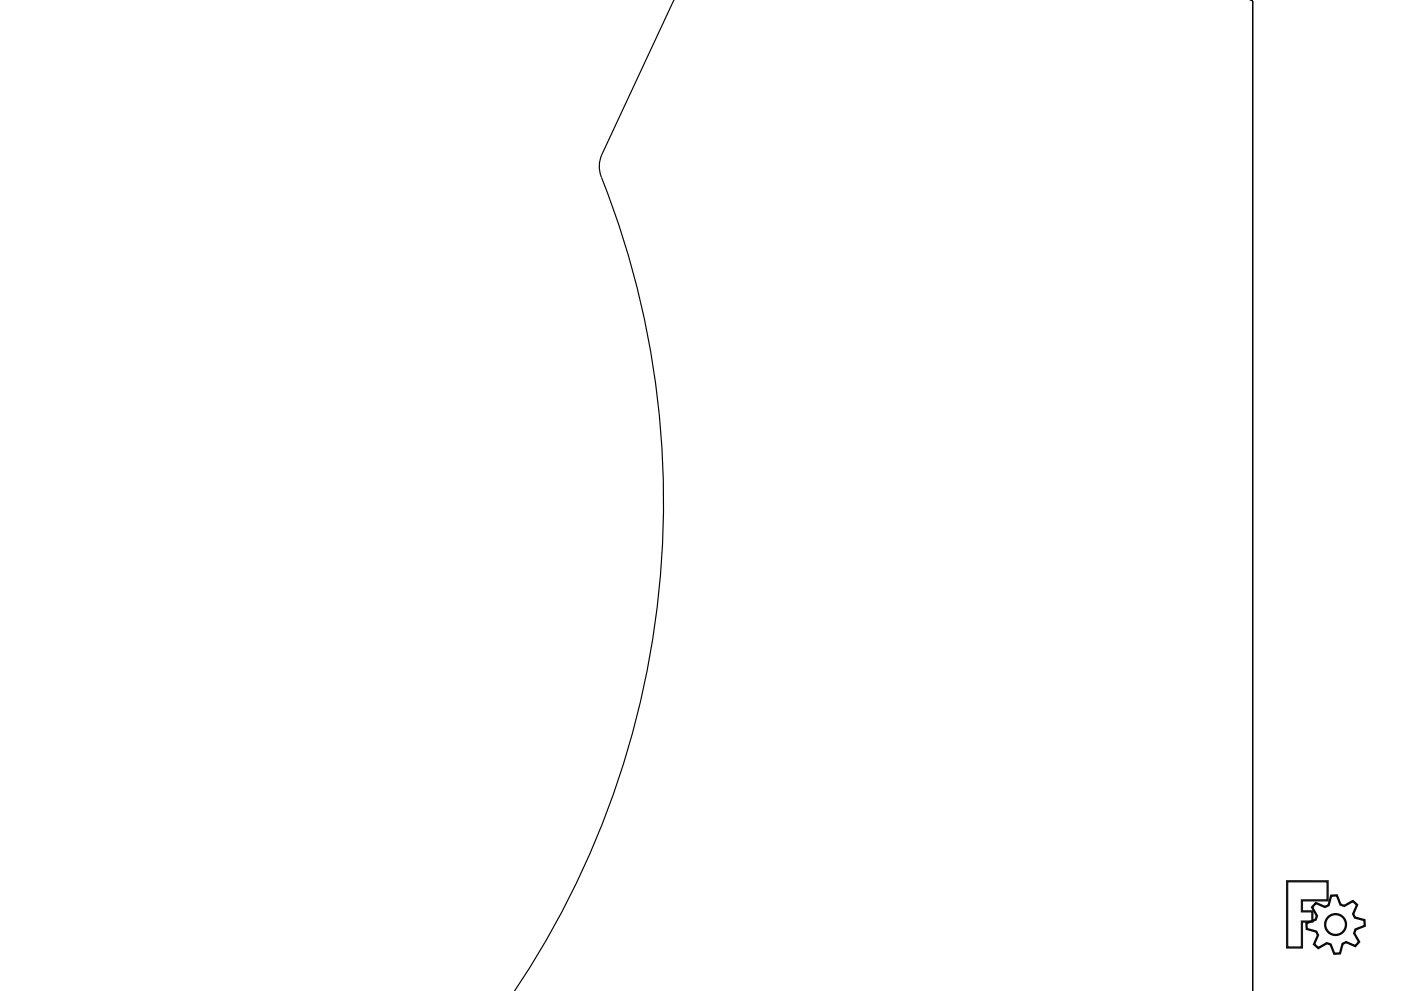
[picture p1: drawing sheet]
<svg xmlns="http://www.w3.org/2000/svg" width="420mm" height="297mm" viewBox="0 0 420 297" stroke-linecap="round" stroke-linejoin="round" font-family="sans-serif">
<path d="M386 264.2h12.2v5.7h-7.8v3.3h3.2v3h-3.2v7.8h-4.4z" fill="none" stroke="#161616" stroke-width=".68" stroke-linecap="butt"/>
<g fill="none" stroke="#090909" stroke-width=".68" stroke-linecap="butt">
<path d="M394.6 270.7l2.8 1.2 1-.6 .8-2.8 1.7-.1 1.1 2.7 1.1 .4 2.6-1.4 1.3 1.1-1.2 2.7 .5 1.1 2.9 .8 .1 1.7-2.8 1.1-.4 1.1 1.5 2.6-1.2 1.3-2.7-1.2-1.1 .5-.7 2.9-1.8 .1-1-2.8-1.2-.4-2.5 1.5-1.3-1.2 1.2-2.7-.5-1.1-2.9-.8-.1-1.7 2.8-1.1 .4-1.1-1.5-2.6z"/>
<circle cx="400.5" cy="277.1" r="3.1"/>
</g>
<path d="M202 .2l-21.5 46.1a8.6 8.6 0 0 0-.1 6.9 262.9 262.9 0 0 1-26 243.6M375.6 .2l.1 296.6" fill="none" stroke="#000" stroke-width=".35"/>
</svg>
